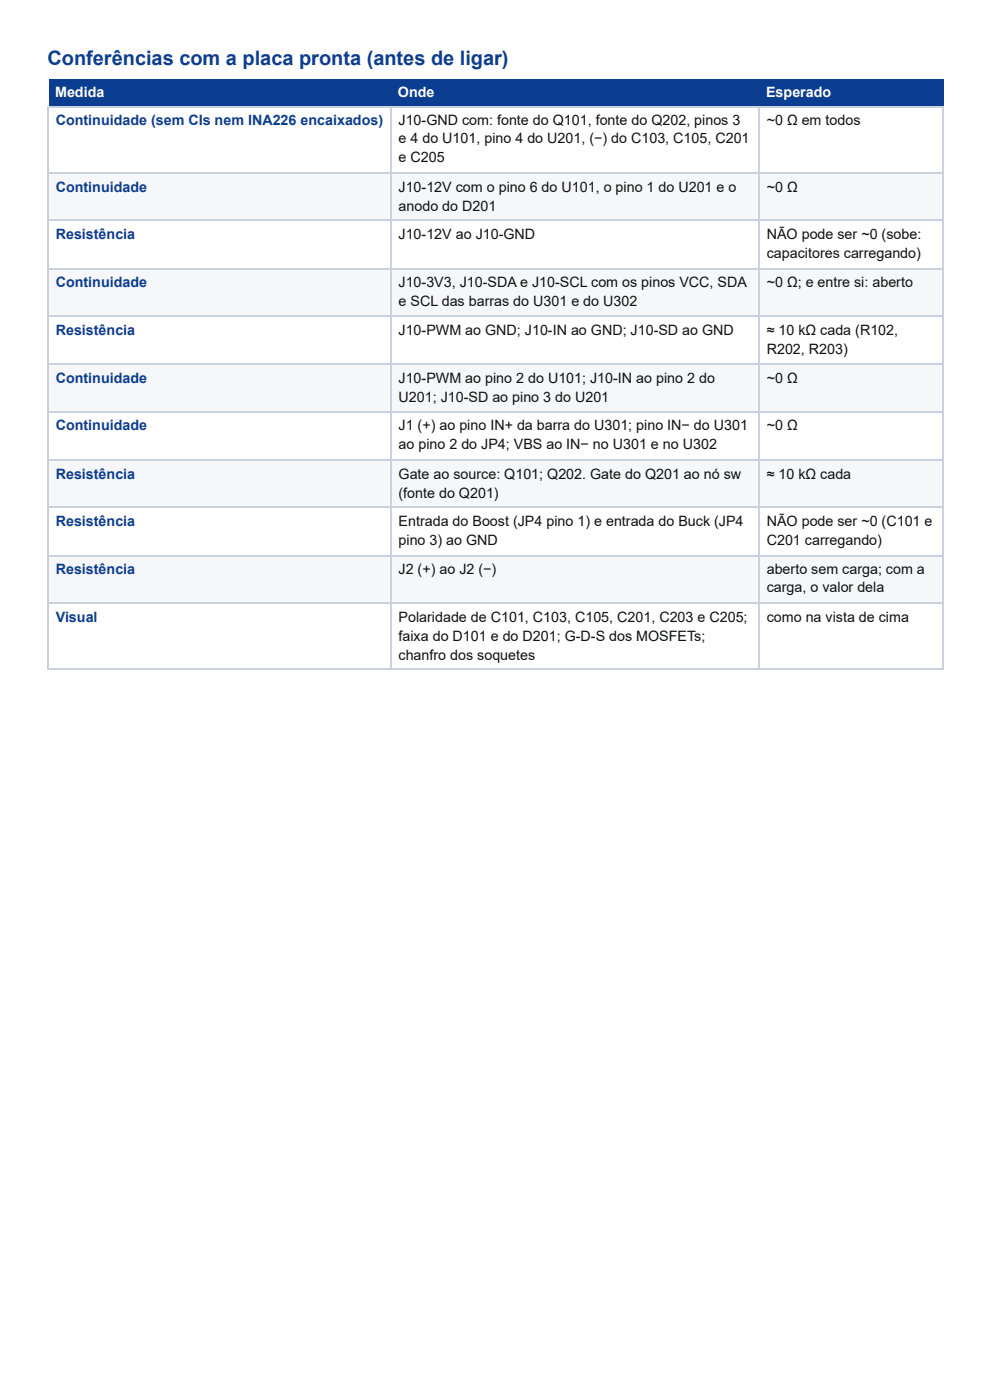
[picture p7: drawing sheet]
<svg xmlns="http://www.w3.org/2000/svg" width="210mm" height="297mm" viewBox="0 0 210 297" stroke-linecap="round" stroke-linejoin="round" font-family="sans-serif">
<defs><g id="words">
<text font-size="4.2" fill="#0b3d91" x="10.1" y="13.8">Conferências com a placa pronta (antes de ligar)</text>
<g font-size="3" fill="#fff">
<text x="11.7" y="20.6">Medida</text>
<text x="84.4" y="20.6">Onde</text>
<text x="162.4" y="20.6">Esperado</text>
</g>
<g font-size="3" fill="#0b3d91">
<text x="11.8" y="26.5">Continuidade (sem CIs nem INA226 encaixados)</text>
<text x="11.8" y="40.7">Continuidade</text>
<text x="11.8" y="50.8">Resistência</text>
<text x="11.8" y="60.9">Continuidade</text>
<text x="11.8" y="71.2">Resistência</text>
<text x="11.8" y="81.2">Continuidade</text>
<text x="11.8" y="91.3">Continuidade</text>
<text x="11.8" y="101.6">Resistência</text>
<text x="11.8" y="111.7">Resistência</text>
<text x="11.8" y="121.7">Resistência</text>
<text x="11.8" y="132">Visual</text>
</g>
<g font-size="3" fill="#111">
<text x="84.5" y="26.5">J10-GND com: fonte do Q101, fonte do Q202, pinos 3</text>
<text x="162.6" y="26.5">~0 Ω em todos</text>
<text x="84.5" y="30.4">e 4 do U101, pino 4 do U201, (−) do C103, C105, C201</text>
<text x="84.5" y="34.4">e C205</text>
<text x="84.5" y="40.7">J10-12V com o pino 6 do U101, o pino 1 do U201 e o</text>
<text x="162.6" y="40.7">~0 Ω</text>
<text x="84.5" y="44.7">anodo do D201</text>
<text x="84.5" y="50.8">J10-12V ao J10-GND</text>
<text x="162.6" y="50.8">NÃO pode ser ~0 (sobe:</text>
<text x="162.6" y="54.8">capacitores carregando)</text>
<text x="84.5" y="60.9">J10-3V3, J10-SDA e J10-SCL com os pinos VCC, SDA</text>
<text x="84.5" y="64.8">e SCL das barras do U301 e do U302</text>
<text x="162.6" y="60.9">~0 Ω; e entre si: aberto</text>
<text x="84.5" y="71.2">J10-PWM ao GND; J10-IN ao GND; J10-SD ao GND</text>
<text x="162.6" y="71.2">≈ 10 kΩ cada (R102,</text>
<text x="162.6" y="75.1">R202, R203)</text>
<text x="84.5" y="81.2">J10-PWM ao pino 2 do U101; J10-IN ao pino 2 do</text>
<text x="162.6" y="81.2">~0 Ω</text>
<text x="84.5" y="85.2">U201; J10-SD ao pino 3 do U201</text>
<text x="84.5" y="91.3">J1 (+) ao pino IN+ da barra do U301; pino IN− do U301</text>
<text x="84.5" y="95.3">ao pino 2 do JP4; VBS ao IN− no U301 e no U302</text>
<text x="162.6" y="91.3">~0 Ω</text>
<text x="84.5" y="101.6">Gate ao source: Q101; Q202. Gate do Q201 ao nó sw</text>
<text x="162.6" y="101.6">≈ 10 kΩ cada</text>
<text x="84.5" y="105.6">(fonte do Q201)</text>
<text x="84.5" y="111.7">Entrada do Boost (JP4 pino 1) e entrada do Buck (JP4</text>
<text x="162.6" y="111.7">NÃO pode ser ~0 (C101 e</text>
<text x="84.5" y="115.6">pino 3) ao GND</text>
<text x="162.6" y="115.6">C201 carregando)</text>
<text x="84.5" y="121.7">J2 (+) ao J2 (−)</text>
<text x="162.6" y="121.7">aberto sem carga; com a</text>
<text x="162.6" y="125.7">carga, o valor dela</text>
<text x="84.5" y="132">Polaridade de C101, C103, C105, C201, C203 e C205;</text>
<text x="84.5" y="136">faixa do D101 e do D201; G-D-S dos MOSFETs;</text>
<text x="162.6" y="132">como na vista de cima</text>
<text x="84.5" y="140">chanfro dos soquetes</text>
</g>
</g></defs>
<g fill="#0b3d91">
<path d="M10.3 16.9h72.5v5.6h-72.5z"/>
<path d="M82.8 16.9h78.1v5.6h-78.1z"/>
<path d="M160.9 16.9h39.1v5.6h-39.1z"/>
</g>
<g fill="#f5f7fb">
<path d="M10.3 36.5h72.5v10.3h-72.5z"/>
<path d="M82.8 36.5h78.1v10.3h-78.1z"/>
<path d="M160.9 36.5h39.1v10.3h-39.1z"/>
<path d="M10.3 56.9h72.5v10h-72.5z"/>
<path d="M82.8 56.9h78.1v10h-78.1z"/>
<path d="M160.9 56.9h39.1v10h-39.1z"/>
<path d="M10.3 77.3h72.5v10h-72.5z"/>
<path d="M82.8 77.3h78.1v10h-78.1z"/>
<path d="M160.9 77.3h39.1v10h-39.1z"/>
<path d="M10.3 97.4h72.5v10.3h-72.5z"/>
<path d="M82.8 97.4h78.1v10.3h-78.1z"/>
<path d="M160.9 97.4h39.1v10.3h-39.1z"/>
<path d="M10.3 117.7h72.5v10.1h-72.5z"/>
<path d="M82.8 117.7h78.1v10.1h-78.1z"/>
<path d="M160.9 117.7h39.1v10.1h-39.1z"/>
</g>
<g fill="none" stroke="#c9d1de" stroke-width=".26">
<path d="M10.1 22.6h189.9M10.1 36.6h189.9M10.2 22.5v119.6M82.9 22.5v119.6M161 22.5v119.6M199.9 22.5v119.6M10.1 46.7h189.9M10.1 57h189.9M10.1 67.1h189.9M10.1 77.1h189.9M10.1 87.4h189.9M10.1 97.5h189.9"/>
<path d="M10.1 107.6h189.9M10.1 117.9h189.9M10.1 127.9h189.9M10.1 141.9h189.9"/>
</g>
<use href="#words"/>
</svg>
